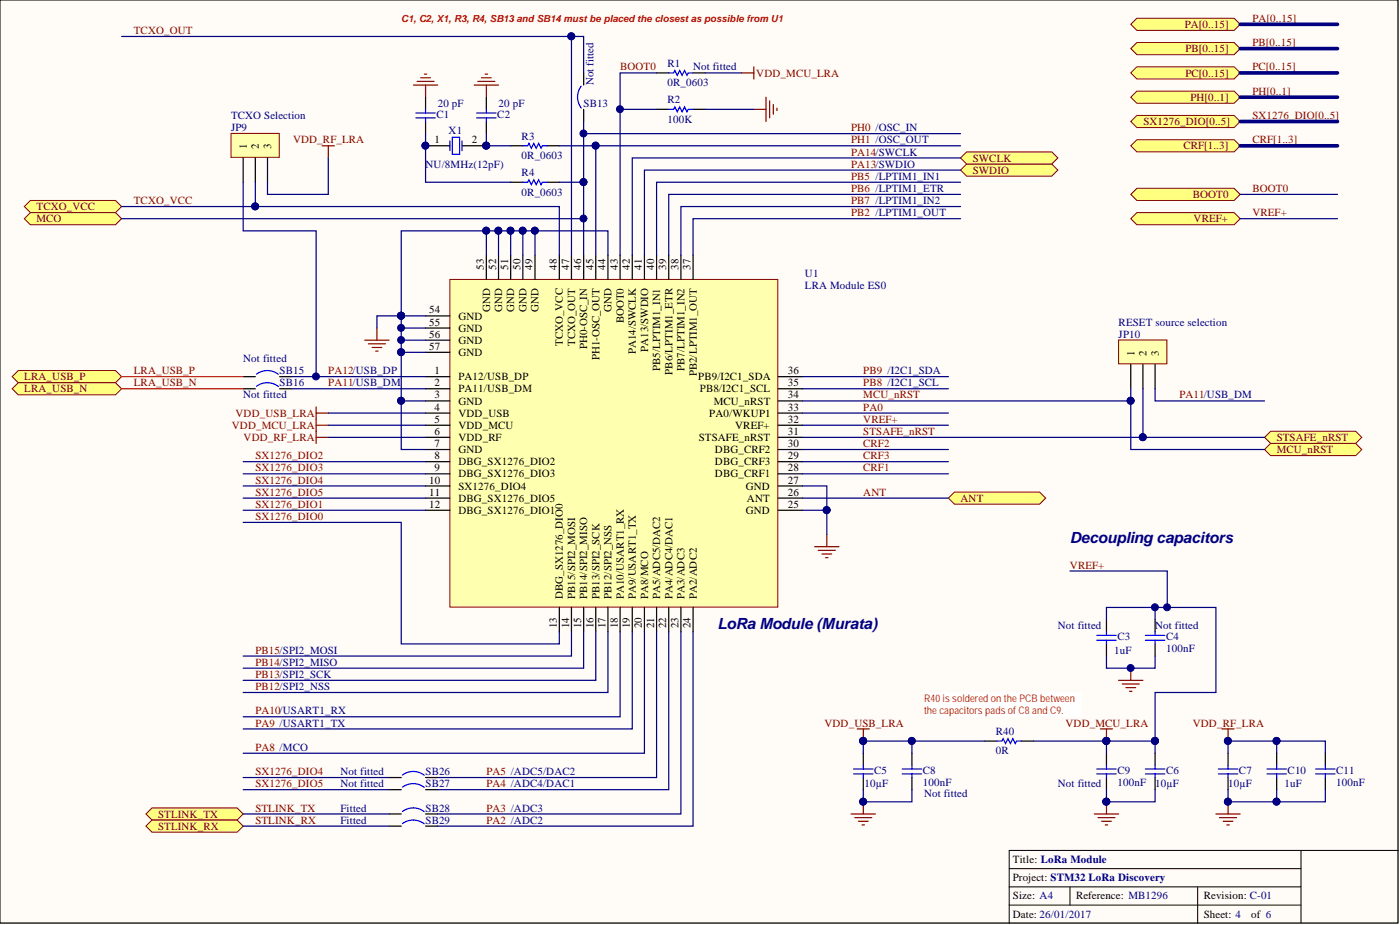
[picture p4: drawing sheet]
<svg xmlns="http://www.w3.org/2000/svg" width="292mm" height="193mm" viewBox="0 0 292 193" stroke-linecap="round" stroke-linejoin="round" font-family="sans-serif">
<defs><g id="words">
<g font-size="3.2" fill="#000080">
<text x="223.2" y="113.4">Decoupling capacitors</text>
<text x="149.7" y="131.1">LoRa Module (Murata)</text>
</g>
<g font-size="2.3" fill="#800000">
<text x="247.2" y="5.8">PA[0..15]</text>
<text x="261.3" y="4.6">PA[0..15]</text>
<text x="27.9" y="7.1">TCXO_OUT</text>
<text x="247.3" y="10.9">PB[0..15]</text>
<text x="261.3" y="9.6">PB[0..15]</text>
<text x="129.4" y="14.7">BOOT0</text>
<text x="157.8" y="16">VDD_MCU_LRA</text>
<text x="247.3" y="16">PC[0..15]</text>
<text x="261.3" y="14.7">PC[0..15]</text>
<text x="248.4" y="21">PH[0..1]</text>
<text x="261.3" y="19.8">PH[0..1]</text>
<text x="61.1" y="29.9">VDD_RF_LRA</text>
<text x="177.6" y="29.9">PH1 /OSC_OUT</text>
<text x="177.6" y="27.4">PH0 /OSC_IN</text>
<text x="238.6" y="26.1">SX1276_DIO[0..5]</text>
<text x="261.3" y="24.8">SX1276_DIO[0..5]</text>
<text x="261.3" y="29.9">CRF[1..3]</text>
<text x="177.6" y="35">PA13/SWDIO</text>
<text x="177.6" y="32.4">PA14/SWCLK</text>
<text x="203" y="33.7">SWCLK</text>
<text x="246.9" y="31.2">CRF[1..3]</text>
<text x="177.6" y="37.5">PB5 /LPTIM1_IN1</text>
<text x="177.6" y="40">PB6 /LPTIM1_ETR</text>
<text x="203" y="36.2">SWDIO</text>
<text x="248.9" y="41.3">BOOT0</text>
<text x="261.3" y="40">BOOT0</text>
<text x="7.6" y="43.8">TCXO_VCC</text>
<text x="7.6" y="46.4">MCO</text>
<text x="27.9" y="42.6">TCXO_VCC</text>
<text x="177.6" y="42.6">PB7 /LPTIM1_IN2</text>
<text x="177.6" y="45.1">PB2 /LPTIM1_OUT</text>
<text x="249" y="46.4">VREF+</text>
<text x="261.3" y="45.1">VREF+</text>
<text x="5.1" y="79.3">LRA_USB_P</text>
<text x="5.1" y="81.9">LRA_USB_N</text>
<text x="27.9" y="78.1">LRA_USB_P</text>
<text x="27.9" y="80.6">LRA_USB_N</text>
<text x="68.5" y="80.6">PA11/USB_DM</text>
<text x="68.5" y="78.1">PA12/USB_DP</text>
<text x="180.1" y="80.6">PB8 /I2C1_SCL</text>
<text x="180.1" y="78.1">PB9 /I2C1_SDA</text>
<text x="180.1" y="83.1">MCU_nRST</text>
<text x="246.1" y="83.1">PA11/USB_DM</text>
<text x="48.4" y="89.5">VDD_MCU_LRA</text>
<text x="49.1" y="86.9">VDD_USB_LRA</text>
<text x="180.1" y="88.2">VREF+</text>
<text x="180.1" y="85.7">PA0</text>
<text x="50.8" y="92">VDD_RF_LRA</text>
<text x="53.3" y="95.8">SX1276_DIO2</text>
<text x="180.1" y="95.8">CRF3</text>
<text x="180.1" y="93.3">CRF2</text>
<text x="180.1" y="90.7">STSAFE_nRST</text>
<text x="266.4" y="92">STSAFE_nRST</text>
<text x="266.4" y="94.5">MCU_nRST</text>
<text x="53.3" y="98.3">SX1276_DIO3</text>
<text x="53.3" y="100.9">SX1276_DIO4</text>
<text x="180.1" y="98.3">CRF1</text>
<text x="53.3" y="103.4">SX1276_DIO5</text>
<text x="53.3" y="105.9">SX1276_DIO1</text>
<text x="180.1" y="103.4">ANT</text>
<text x="200.4" y="104.7">ANT</text>
<text x="53.3" y="108.5">SX1276_DIO0</text>
<text x="223.2" y="118.6">VREF+</text>
<text x="53.3" y="136.4">PB15/SPI2_MOSI</text>
<text x="53.3" y="138.9">PB14/SPI2_MISO</text>
<text x="53.3" y="141.4">PB13/SPI2_SCK</text>
<text x="53.3" y="144">PB12/SPI2_NSS</text>
<text x="53.3" y="149">PA10/USART1_RX</text>
<text x="53.3" y="151.6">PA9 /USART1_TX</text>
<text x="172" y="151.6">VDD_USB_LRA</text>
<text x="222.3" y="151.6">VDD_MCU_LRA</text>
<text x="248.9" y="151.6">VDD_RF_LRA</text>
<text x="53.3" y="156.6">PA8 /MCO</text>
<text x="53.3" y="161.7">SX1276_DIO4</text>
<text x="101.5" y="161.7">PA5 /ADC5/DAC2</text>
<text x="53.3" y="164.2">SX1276_DIO5</text>
<text x="101.5" y="164.2">PA4 /ADC4/DAC1</text>
<text x="33" y="170.6">STLINK_TX</text>
<text x="33" y="173.1">STLINK_RX</text>
<text x="53.3" y="169.3">STLINK_TX</text>
<text x="53.3" y="171.8">STLINK_RX</text>
<text x="101.5" y="169.3">PA3 /ADC3</text>
<text x="101.5" y="171.8">PA2 /ADC2</text>
</g>
<g font-size="2.3" fill="#000080">
<text x="123.8" y="17.7" transform="rotate(-90 123.8 17.7)">Not fitted</text>
<text x="139.3" y="13.9">R1</text>
<text x="139.3" y="18">0R_0603</text>
<text x="144.6" y="14.7">Not fitted</text>
<text x="91.3" y="22.3">20 pF</text>
<text x="104" y="22.3">20 pF</text>
<text x="121.8" y="22.3">SB13</text>
<text x="139.3" y="21.5">R2</text>
<text x="48.2" y="27.4">JP9</text>
<text x="48.2" y="24.8">TCXO Selection</text>
<text x="91.1" y="24.6">C1</text>
<text x="93.6" y="27.9">X1</text>
<text x="103.8" y="24.6">C2</text>
<text x="108.8" y="29.2">R3</text>
<text x="139.3" y="25.6">100K</text>
<text x="88.8" y="35">NU/8MHz(12pF)</text>
<text x="108.8" y="33.2">0R_0603</text>
<text x="108.8" y="36.8">R4</text>
<text x="108.8" y="40.8">0R_0603</text>
<text x="167.9" y="57.8">U1</text>
<text x="167.9" y="60.3">LRA Module ES0</text>
<text x="233.4" y="70.5">JP10</text>
<text x="233.4" y="67.9">RESET source selection</text>
<text x="50.7" y="75.5">Not fitted</text>
<text x="50.7" y="83.1">Not fitted</text>
<text x="58.3" y="78.1">SB15</text>
<text x="58.3" y="80.6">SB16</text>
<text x="220.7" y="131.3">Not fitted</text>
<text x="241" y="131.3">Not fitted</text>
<text x="232.5" y="136.4">1uF</text>
<text x="233.1" y="133.6">C3</text>
<text x="243.3" y="133.6">C4</text>
<text x="243.3" y="136.1">100nF</text>
<text x="207.8" y="153.3">R40</text>
<text x="71" y="161.7">Not fitted</text>
<text x="88.8" y="161.7">SB26</text>
<text x="182.4" y="161.4">C5</text>
<text x="192.5" y="161.4">C8</text>
<text x="207.8" y="157.4">0R</text>
<text x="233.1" y="161.4">C9</text>
<text x="243.3" y="161.4">C6</text>
<text x="258.5" y="161.4">C7</text>
<text x="268.7" y="161.4">C10</text>
<text x="278.8" y="161.4">C11</text>
<text x="71" y="164.2">Not fitted</text>
<text x="88.8" y="164.2">SB27</text>
<text x="180.4" y="164.2">10µF</text>
<text x="192.5" y="164">100nF</text>
<text x="192.8" y="166.3">Not fitted</text>
<text x="220.7" y="164.2">Not fitted</text>
<text x="233.1" y="164">100nF</text>
<text x="241" y="164.2">10µF</text>
<text x="256.2" y="164.2">10µF</text>
<text x="268" y="164.2">1uF</text>
<text x="278.8" y="164">100nF</text>
<text x="71" y="169.3">Fitted</text>
<text x="71" y="171.8">Fitted</text>
<text x="88.8" y="171.8">SB29</text>
<text x="88.8" y="169.3">SB28</text>
</g>
<g font-size="2.3">
<text x="90.7" y="29.9">1</text>
<text x="98.4" y="29.9">2</text>
<text x="51.5" y="31.2" transform="rotate(-90 51.5 31.2)">1</text>
<text x="54" y="31.2" transform="rotate(-90 54 31.2)">2</text>
<text x="56.6" y="31.2" transform="rotate(-90 56.6 31.2)">3</text>
<text x="101" y="56.3" transform="rotate(-90 101 56.3)">53</text>
<text x="103.5" y="56.3" transform="rotate(-90 103.5 56.3)">52</text>
<text x="106" y="56.3" transform="rotate(-90 106 56.3)">51</text>
<text x="108.6" y="56.3" transform="rotate(-90 108.6 56.3)">50</text>
<text x="111.1" y="56.3" transform="rotate(-90 111.1 56.3)">49</text>
<text x="116.2" y="56.3" transform="rotate(-90 116.2 56.3)">48</text>
<text x="118.7" y="56.3" transform="rotate(-90 118.7 56.3)">47</text>
<text x="121.3" y="56.3" transform="rotate(-90 121.3 56.3)">46</text>
<text x="123.8" y="56.3" transform="rotate(-90 123.8 56.3)">45</text>
<text x="126.3" y="56.3" transform="rotate(-90 126.3 56.3)">44</text>
<text x="128.9" y="56.3" transform="rotate(-90 128.9 56.3)">43</text>
<text x="131.4" y="56.3" transform="rotate(-90 131.4 56.3)">42</text>
<text x="133.9" y="56.3" transform="rotate(-90 133.9 56.3)">41</text>
<text x="136.5" y="56.3" transform="rotate(-90 136.5 56.3)">40</text>
<text x="139" y="56.3" transform="rotate(-90 139 56.3)">39</text>
<text x="141.6" y="56.3" transform="rotate(-90 141.6 56.3)">38</text>
<text x="144.1" y="56.3" transform="rotate(-90 144.1 56.3)">37</text>
<text x="89.6" y="65.4">54</text>
<text x="102.2" y="65.1" transform="rotate(-90 102.2 65.1)">GND</text>
<text x="104.8" y="65.1" transform="rotate(-90 104.8 65.1)">GND</text>
<text x="107.3" y="65.1" transform="rotate(-90 107.3 65.1)">GND</text>
<text x="109.8" y="65.1" transform="rotate(-90 109.8 65.1)">GND</text>
<text x="112.4" y="65.1" transform="rotate(-90 112.4 65.1)">GND</text>
<text x="127.6" y="65.1" transform="rotate(-90 127.6 65.1)">GND</text>
<text x="89.6" y="67.9">55</text>
<text x="89.6" y="70.5">56</text>
<text x="95.6" y="66.7">GND</text>
<text x="95.6" y="69.2">GND</text>
<text x="95.6" y="71.7">GND</text>
<text x="130.1" y="67.4" transform="rotate(-90 130.1 67.4)">BOOT0</text>
<text x="89.6" y="73">57</text>
<text x="95.6" y="74.3">GND</text>
<text x="117.5" y="72.2" transform="rotate(-90 117.5 72.2)">TCXO_VCC</text>
<text x="120" y="72.2" transform="rotate(-90 120 72.2)">TCXO_OUT</text>
<text x="122.5" y="72.9" transform="rotate(-90 122.5 72.9)">PH0-OSC_IN</text>
<text x="125.1" y="75.2" transform="rotate(-90 125.1 75.2)">PH1-OSC_OUT</text>
<text x="132.7" y="73.9" transform="rotate(-90 132.7 73.9)">PA14/SWCLK</text>
<text x="135.2" y="73.4" transform="rotate(-90 135.2 73.4)">PA13/SWDIO</text>
<text x="137.8" y="77.4" transform="rotate(-90 137.8 77.4)">PB5/LPTIM1_IN1</text>
<text x="142.8" y="77.4" transform="rotate(-90 142.8 77.4)">PB7/LPTIM1_IN2</text>
<text x="236.7" y="74.3" transform="rotate(-90 236.7 74.3)">1</text>
<text x="239.2" y="74.3" transform="rotate(-90 239.2 74.3)">2</text>
<text x="241.8" y="74.3" transform="rotate(-90 241.8 74.3)">3</text>
<text x="90.7" y="78.1">1</text>
<text x="90.7" y="80.6">2</text>
<text x="90.7" y="83.1">3</text>
<text x="95.6" y="79.3">PA12/USB_DP</text>
<text x="95.6" y="81.9">PA11/USB_DM</text>
<text x="140.3" y="78.1" transform="rotate(-90 140.3 78.1)">PB6/LPTIM1_ETR</text>
<text x="145.4" y="78.5" transform="rotate(-90 145.4 78.5)">PB2/LPTIM1_OUT</text>
<text x="145.7" y="79.3">PB9/I2C1_SDA</text>
<text x="146" y="81.9">PB8/I2C1_SCL</text>
<text x="164.4" y="83.1">34</text>
<text x="164.4" y="80.6">35</text>
<text x="164.4" y="78.1">36</text>
<text x="90.7" y="85.7">4</text>
<text x="90.7" y="88.2">5</text>
<text x="95.6" y="84.4">GND</text>
<text x="95.6" y="86.9">VDD_USB</text>
<text x="95.6" y="89.5">VDD_MCU</text>
<text x="148" y="86.9">PA0/WKUP1</text>
<text x="148.9" y="84.4">MCU_nRST</text>
<text x="153.4" y="89.5">VREF+</text>
<text x="164.4" y="88.2">32</text>
<text x="164.4" y="85.7">33</text>
<text x="90.7" y="90.7">6</text>
<text x="90.7" y="93.3">7</text>
<text x="90.7" y="95.8">8</text>
<text x="95.6" y="92">VDD_RF</text>
<text x="95.6" y="94.5">GND</text>
<text x="145.8" y="92">STSAFE_nRST</text>
<text x="149.2" y="94.5">DBG_CRF2</text>
<text x="164.4" y="95.8">29</text>
<text x="164.4" y="93.3">30</text>
<text x="164.4" y="90.7">31</text>
<text x="89.6" y="100.9">10</text>
<text x="90.7" y="98.3">9</text>
<text x="95.6" y="97.1">DBG_SX1276_DIO2</text>
<text x="95.6" y="99.6">DBG_SX1276_DIO3</text>
<text x="149.2" y="99.6">DBG_CRF1</text>
<text x="149.2" y="97.1">DBG_CRF3</text>
<text x="164.4" y="100.9">27</text>
<text x="164.4" y="98.3">28</text>
<text x="89.6" y="103.4">11</text>
<text x="89.6" y="105.9">12</text>
<text x="95.6" y="102.1">SX1276_DIO4</text>
<text x="95.6" y="104.7">DBG_SX1276_DIO5</text>
<text x="95.6" y="107.2">DBG_SX1276_DIO1</text>
<text x="155.6" y="107.2">GND</text>
<text x="155.6" y="102.1">GND</text>
<text x="155.8" y="104.7">ANT</text>
<text x="164.4" y="105.9">25</text>
<text x="164.4" y="103.4">26</text>
<text x="117.5" y="124.9" transform="rotate(-90 117.5 124.9)">DBG_SX1276_DIO0</text>
<text x="120" y="124.9" transform="rotate(-90 120 124.9)">PB15/SPI2_MOSI</text>
<text x="122.5" y="124.9" transform="rotate(-90 122.5 124.9)">PB14/SPI2_MISO</text>
<text x="125.1" y="124.9" transform="rotate(-90 125.1 124.9)">PB13/SPI2_SCK</text>
<text x="127.6" y="124.9" transform="rotate(-90 127.6 124.9)">PB12/SPI2_NSS</text>
<text x="130.1" y="124.9" transform="rotate(-90 130.1 124.9)">PA10/USART1_RX</text>
<text x="132.7" y="124.9" transform="rotate(-90 132.7 124.9)">PA9/USART1_TX</text>
<text x="135.2" y="124.9" transform="rotate(-90 135.2 124.9)">PA8/MCO</text>
<text x="137.8" y="124.9" transform="rotate(-90 137.8 124.9)">PA5/ADC5/DAC2</text>
<text x="140.3" y="124.9" transform="rotate(-90 140.3 124.9)">PA4/ADC4/DAC1</text>
<text x="142.8" y="124.9" transform="rotate(-90 142.8 124.9)">PA3/ADC3</text>
<text x="145.4" y="124.9" transform="rotate(-90 145.4 124.9)">PA2/ADC2</text>
<text x="116.2" y="131" transform="rotate(-90 116.2 131)">13</text>
<text x="118.7" y="131" transform="rotate(-90 118.7 131)">14</text>
<text x="121.3" y="131" transform="rotate(-90 121.3 131)">15</text>
<text x="123.8" y="131" transform="rotate(-90 123.8 131)">16</text>
<text x="126.3" y="131" transform="rotate(-90 126.3 131)">17</text>
<text x="128.9" y="131" transform="rotate(-90 128.9 131)">18</text>
<text x="131.4" y="131" transform="rotate(-90 131.4 131)">19</text>
<text x="133.9" y="131" transform="rotate(-90 133.9 131)">20</text>
<text x="136.5" y="131" transform="rotate(-90 136.5 131)">21</text>
<text x="139" y="131" transform="rotate(-90 139 131)">22</text>
<text x="141.6" y="131" transform="rotate(-90 141.6 131)">23</text>
<text x="144.1" y="131" transform="rotate(-90 144.1 131)">24</text>
<text x="211.3" y="179.9">Title: LoRa Module</text>
<text x="211.3" y="183.7">Project: STM32 LoRa Discovery</text>
<text x="211.3" y="187.6">Size: A4</text>
<text x="211.3" y="191.4">Date: 26/01/2017</text>
<text x="224.5" y="187.6">Reference: MB1296</text>
<text x="251.2" y="191.4">Sheet: 4</text>
<text x="251.2" y="187.6">Revision: C-01</text>
<text x="261" y="191.4">of 6</text>
</g>
<g font-size="2.2" fill="#ee0e22">
<text x="192.8" y="146.5">R40 is soldered on the PCB between</text>
<text x="192.8" y="149">the capacitors pads of C8 and C9.</text>
</g>
<text font-size="2" fill="#f00" x="83.7" y="4.7">C1, C2, X1, R3, R4, SB13 and SB14 must be placed the closest as possible from U1</text>
</g></defs>
<path d="M0 0h291.7v192.5h-291.7z" fill="#fffcf8" stroke="#000" stroke-width=".21"/>
<path d="M271.4 177.4v15.2M291.7 177.4h-81.1v15.2M210.6 181.2h60.8M210.6 185h60.8M210.6 188.8h60.8M223.2 185v3.8M249.9 185v7.6" fill="none" stroke="#000" stroke-width=".21"/>
<g fill="none" stroke="#800000" stroke-width=".25">
<path d="M76.1 71h5.1M76.9 71.7h3.5M77.6 72.5h2.1M78.4 73.2h.5M78.6 68.4v2.6M66 84.9v7.6M66 91.2h2.5M66 88.7h2.5M66 86.2h2.5M170 114.1h5M170.7 114.8h3.6M171.5 115.6h2"/>
<path d="M172.3 116.3h.5M172.5 111.5v2.6M178.8 152.1h2.6M180.1 152.1v2.5M229.6 152.1h2.5M230.9 152.1v2.5M255 152.1h2.5M256.2 152.1v2.5M177.6 169.8h5.1M178.3 170.6h3.6M179.1 171.3h2M179.9 172.1h.5"/>
<path d="M180.1 167.3v2.5M228.3 169.8h5.1M229.1 170.6h3.5M229.8 171.3h2.1M230.6 172.1h.5M230.9 167.3v2.5M253.7 169.8h5.1M254.4 170.6h3.6M255.2 171.3h2M256 172.1h.5M256.2 167.3v2.5"/>
</g>
<g fill="#000080" stroke="#000080" stroke-width=".21">
<circle cx="180.1" cy="154.6" r=".72"/>
<circle cx="230.8" cy="154.6" r=".72"/>
<circle cx="256.2" cy="154.6" r=".72"/>
<circle cx="180.1" cy="167.2" r=".72"/>
<circle cx="230.8" cy="167.2" r=".72"/>
<circle cx="256.2" cy="167.2" r=".72"/>
</g>
<path d="M81.2 172.3h2.5M81.2 162.2h2.5M81.2 164.7h2.5M81.2 169.8h2.5M88.8 172.3h2.5M88.8 162.2h2.5M88.8 164.7h2.5M88.8 169.8h2.5" fill="none" stroke="#000" stroke-width=".25"/>
<path d="M84 171.8a3.8 3.8 0 0 1 4.5 .1M84 161.7a3.8 3.8 0 0 1 4.5 0M84 164.2a3.8 3.8 0 0 1 4.5 .1M84 169.3a3.8 3.8 0 0 1 4.5 0" fill="none" stroke="#00f" stroke-width=".25"/>
<path d="M233.4 70.9h10.1v5h-10.1z" fill="#ffffb0" stroke="#800000" stroke-width=".21"/>
<path d="M235.9 76v5.1M238.5 76v5.1M241 76v5.1" fill="none" stroke="#000" stroke-width=".25"/>
<path d="M48.2 27.8h10.1v5h-10.1z" fill="#ffffb0" stroke="#800000" stroke-width=".21"/>
<path d="M137 15.2h2.5M144.6 15.2h2.5M50.7 33v5M53.3 33v5M55.8 33v5M50.7 78.6h2.6M58.3 78.6h2.6M50.7 81.1h2.6M58.3 81.1h2.6" fill="none" stroke="#000" stroke-width=".25"/>
<g fill="none" stroke="#800000" stroke-width=".25">
<path d="M86.3 17.7h5M87 17h3.6M87.8 16.2h2M88.5 15.5h.5M88.8 17.7v2.6M98.9 17.7h5.1M99.7 17h3.6M100.5 16.2h2M101.2 15.5h.5M101.5 17.7v2.6M154.7 15.2h2.6M157.3 13.9v2.6"/>
<path d="M67.2 30.4h2.6M68.5 30.4v2.6M157.3 22.8h2.5M159.8 20.3v5M160.6 21v3.6M161.3 21.8v2M162.1 22.6v.5"/>
</g>
<path d="M139.5 15.2h1l.3-.5 .5 1 .5-1 .5 1 .5-1 .5 1 .3-.5h1M53.5 78.1a3.8 3.8 0 0 1 4.6 0M53.5 80.6a3.8 3.8 0 0 1 4.6 0" fill="none" stroke="#00f" stroke-width=".25"/>
<g fill="#ffff80" stroke="#800000" stroke-width=".21">
<path d="M2.5 78.6l1.3-1.3h20.3l1.3 1.3-1.3 1.2h-20.3z" fill-rule="evenodd"/>
<path d="M2.5 81.1l1.3-1.3h20.3l1.3 1.3-1.3 1.3h-20.3z" fill-rule="evenodd"/>
<path d="M30.4 169.8l1.3-1.3h17.8l1.2 1.3-1.2 1.3h-17.8z" fill-rule="evenodd"/>
<path d="M30.4 172.3l1.3-1.2h17.8l1.2 1.2-1.2 1.3h-17.8z" fill-rule="evenodd"/>
<path d="M197.9 103.9l1.2-1.3h17.8l1.3 1.3-1.3 1.3h-17.8z" fill-rule="evenodd"/>
<path d="M263.8 91.2l1.3-1.2h17.8l1.2 1.2-1.2 1.3h-17.8z" fill-rule="evenodd"/>
<path d="M263.8 93.8l1.3-1.3h17.8l1.2 1.3-1.2 1.2h-17.8z" fill-rule="evenodd"/>
<path d="M5.1 43.1l1.2-1.3h17.8l1.3 1.3-1.3 1.3h-17.8z" fill-rule="evenodd"/>
<path d="M5.1 45.6l1.2-1.2h17.8l1.3 1.2-1.3 1.3h-17.8z" fill-rule="evenodd"/>
<path d="M235.9 5.1l1.3-1.3h20.3l1.3 1.3-1.3 1.2h-20.3z" fill-rule="evenodd"/>
<path d="M235.9 10.1l1.3-1.2h20.3l1.3 1.2-1.3 1.3h-20.3z" fill-rule="evenodd"/>
<path d="M235.9 15.2l1.3-1.3h20.3l1.3 1.3-1.3 1.3h-20.3z" fill-rule="evenodd"/>
<path d="M235.9 25.3l1.3-1.2h20.3l1.3 1.2-1.3 1.3h-20.3z" fill-rule="evenodd"/>
<path d="M235.9 30.4l1.3-1.2h20.3l1.3 1.2-1.3 1.3h-20.3z" fill-rule="evenodd"/>
<path d="M235.9 40.6l1.3-1.3h20.3l1.3 1.3-1.3 1.2h-20.3z" fill-rule="evenodd"/>
<path d="M235.9 20.3l1.3-1.3h20.3l1.3 1.3-1.3 1.2h-20.3z" fill-rule="evenodd"/>
<path d="M200.4 35.5l1.3-1.3h17.7l1.3 1.3-1.3 1.3h-17.7z" fill-rule="evenodd"/>
<path d="M200.4 33l1.3-1.3h17.7l1.3 1.3-1.3 1.2h-17.7z" fill-rule="evenodd"/>
</g>
<path d="M93.9 58.3h68.4v68.3h-68.4z" fill="#ffffb0" stroke="#800000" stroke-width=".21"/>
<g fill="none" stroke="#000" stroke-width=".25">
<path d="M121.8 15.2v2.5M88.8 20.3v2.5M88.8 25.3v2.6M88.8 30.4h5.1M96.4 30.4h5.1M101.5 20.3v2.5M101.5 25.3v2.6M106.5 30.4h2.6M106.5 38h2.6M114.2 30.4h2.5M114.2 38h2.5M121.8 22.8v2.5"/>
<path d="M137 22.8h2.5M144.6 22.8h2.5M101.5 53.2v5.1M104 53.2v5.1M106.5 53.2v5.1M109.1 53.2v5.1M111.6 53.2v5.1M116.7 53.2v5.1M119.2 53.2v5.1M121.8 53.2v5.1M124.3 53.2v5.1M126.8 53.2v5.1"/>
<path d="M129.4 53.2v5.1M131.9 53.2v5.1M134.5 53.2v5.1M137 53.2v5.1M139.5 53.2v5.1M142.1 53.2v5.1M144.6 53.2v5.1M88.8 78.6h5.1M88.8 65.9h5.1M88.8 68.4h5.1M88.8 71h5.1M88.8 73.5h5.1"/>
<path d="M162.4 78.6h5M88.8 81.1h5.1M88.8 83.6h5.1M88.8 86.2h5.1M88.8 88.7h5.1M88.8 91.2h5.1M88.8 93.8h5.1M88.8 96.3h5.1M88.8 98.8h5.1M162.4 81.1h5M162.4 83.6h5M162.4 86.2h5"/>
<path d="M162.4 88.7h5M162.4 91.2h5M162.4 93.8h5M162.4 96.3h5M162.4 98.8h5M88.8 101.4h5.1M88.8 103.9h5.1M88.8 106.4h5.1M162.4 101.4h5M162.4 103.9h5M162.4 106.4h5M116.7 126.7v5.1"/>
<path d="M119.2 126.7v5.1M121.8 126.7v5.1M124.3 126.7v5.1M126.8 126.7v5.1M129.4 126.7v5.1M131.9 126.7v5.1M134.5 126.7v5.1M137 126.7v5.1M139.5 126.7v5.1M142.1 126.7v5.1M144.6 126.7v5.1M230.9 129.3v2.5"/>
<path d="M230.9 134.3v2.6M241 129.3v2.5M241 134.3v2.6M180.1 157.1v2.6M190.3 157.1v2.6M230.9 157.1v2.6M241 157.1v2.6M256.2 157.1v2.6M266.4 157.1v2.6M276.5 157.1v2.6M180.1 162.2v2.5M190.3 162.2v2.5"/>
<path d="M230.9 162.2v2.5M241 162.2v2.5M256.2 162.2v2.5M266.4 162.2v2.5M276.5 162.2v2.5"/>
</g>
<g fill="none" stroke="#00f" stroke-width=".25">
<path d="M121.3 18a3.8 3.8 0 0 0 0 4.5M86.8 23.6h4M86.8 24.6h4M88.8 22.8v.8M88.8 24.6v.7M93.9 29.4v2M94.4 28.6h1.5v3.6h-1.5zM96.4 29.4v2M99.4 23.6h4.1M99.4 24.6h4.1M101.5 22.8v.8M101.5 24.6v.7"/>
<path d="M109.1 30.4h1l.3-.5 .5 1 .5-1 .5 1 .5-1 .5 1 .2-.5h1.1M109.1 38h1l.3-.5 .5 1 .5-1 .5 1 .5-1 .5 1 .2-.5h1.1M139.5 22.8h1l.3-.5 .5 1 .5-1 .5 1 .5-1 .5 1 .3-.5h1M228.8 132.6h4.1M228.8 133.6h4.1M230.9 131.8v.8M230.9 133.6v.7M239 132.6h4M239 133.6h4M241 131.8v.8M241 133.6v.7M180.1 159.7v.7"/>
<path d="M190.3 159.7v.7M230.9 159.7v.7M241 159.7v.7M256.2 159.7v.7M266.4 159.7v.7M276.5 159.7v.7M178.1 160.4h4M178.1 161.4h4M180.1 161.4v.8M188.2 160.4h4.1M188.2 161.4h4.1M190.3 161.4v.8"/>
<path d="M228.8 160.4h4.1M228.8 161.4h4.1M230.9 161.4v.8M239 160.4h4M239 161.4h4M241 161.4v.8M254.2 160.4h4.1M254.2 161.4h4.1M256.2 161.4v.8M264.3 160.4h4.1M264.3 161.4h4.1M266.4 161.4v.8"/>
<path d="M274.5 160.4h4M274.5 161.4h4M276.5 161.4v.8"/>
</g>
<g fill="#000080" stroke="#000080" stroke-width=".21">
<circle cx="88.8" cy="30.4" r=".72"/>
<circle cx="101.4" cy="30.4" r=".72"/>
<circle cx="235.9" cy="139.4" r=".72"/>
<circle cx="83.7" cy="68.4" r=".72"/>
<circle cx="83.7" cy="70.9" r=".72"/>
<circle cx="101.4" cy="48.1" r=".72"/>
<circle cx="83.7" cy="65.9" r=".72"/>
<circle cx="104" cy="48.1" r=".72"/>
<circle cx="106.5" cy="48.1" r=".72"/>
<circle cx="109" cy="48.1" r=".72"/>
<circle cx="111.6" cy="48.1" r=".72"/>
<circle cx="83.7" cy="83.6" r=".72"/>
<circle cx="83.7" cy="73.5" r=".72"/>
<circle cx="172.5" cy="106.4" r=".72"/>
<circle cx="180.1" cy="167.2" r=".72"/>
<circle cx="256.2" cy="154.6" r=".72"/>
<circle cx="266.3" cy="154.6" r=".72"/>
<circle cx="266.3" cy="167.2" r=".72"/>
<circle cx="256.2" cy="167.2" r=".72"/>
<circle cx="235.9" cy="83.6" r=".72"/>
<circle cx="238.4" cy="91.2" r=".72"/>
<circle cx="53.2" cy="43.1" r=".72"/>
<circle cx="129.3" cy="22.8" r=".72"/>
<circle cx="124.3" cy="30.4" r=".72"/>
<circle cx="65.9" cy="78.5" r=".72"/>
<circle cx="121.7" cy="45.6" r=".72"/>
<circle cx="119.2" cy="7.6" r=".72"/>
<circle cx="121.7" cy="38" r=".72"/>
<circle cx="121.7" cy="27.8" r=".72"/>
</g>
<path d="M235.9 139.4v2.5M233.4 141.9h5.1M234.2 142.7h3.5M234.9 143.5h2M235.7 144.2h.5" fill="none" stroke="#800000" stroke-width=".25"/>
<g fill="none" stroke="#000080" stroke-width=".25">
<path d="M25.4 7.6h93.8v45.6M119.2 7.6h2.6v7.6M137 15.2h-7.6v38M147.1 15.2h7.6M50.7 38v10.2h15.3v30.4M53.3 38v5.1h63.4v10.1M68.5 33v7.6h-12.7v-2.6M88.8 27.9v10.1h17.7M101.5 27.9v2.5h5M116.7 38h5.1v15.2M116.7 30.4h7.6v22.8M121.8 25.3v12.7"/>
<path d="M121.8 27.9h78.6M124.3 30.4h76.1M129.4 22.8h7.6M147.1 22.8h10.2M200.4 33h-68.5v20.2M200.4 35.5h-65.9v17.7M200.4 38h-63.4v15.2M25.4 43.1h27.9M25.4 45.6h96.4M101.5 53.2v-5h-17.8v17.7M101.5 48.2h2.5v5M104 48.2h2.5v5"/>
<path d="M106.5 48.2h2.6v5M109.1 48.2h2.5v5M111.6 48.2h15.2v5M200.4 40.6h-60.9v12.6M200.4 43.1h-58.3v10.1M200.4 45.6h-55.8v7.6M258.8 40.6h20.3M60.9 78.6h27.9M83.7 73.5v10.1h5.1M83.7 65.9h-5.1v2.5M83.7 65.9v7.6h5.1M83.7 68.4h5.1"/>
<path d="M83.7 71h5.1M83.7 65.9h5.1M167.4 78.6h30.5M50.7 96.3h38.1M50.7 98.8h38.1M60.9 81.1h27.9M68.5 88.7h20.3M68.5 86.2h20.3M68.5 91.2h20.3M83.7 83.6v10.2h5.1M167.4 88.7h30.5M167.4 81.1h30.5"/>
<path d="M167.4 86.2h30.5M167.4 96.3h30.5M167.4 98.8h30.5M167.4 93.8h30.5M235.9 81.1v2.5h-68.5M235.9 83.6v10.2h27.9M238.5 81.1v10.1h-71.1M238.5 91.2h25.3M241 81.1v2.5h22.8M50.7 109h33v25.3h33v-2.5M50.7 103.9h38.1M50.7 101.4h38.1"/>
<path d="M50.7 106.4h38.1M167.4 106.4h5.1v5.1M167.4 101.4h5.1v5M167.4 103.9h30.5M119.2 131.8v5.1h-68.5M121.8 131.8v7.6h-71.1M124.3 131.8v10.1h-73.6M126.8 131.8v12.7h-76.1M129.4 131.8v17.7h-78.7M131.9 131.8v20.3h-81.2M134.5 131.8v25.3h-83.8M137 131.8v30.4h-45.7"/>
<path d="M139.5 131.8v32.9h-48.2M142.1 131.8v38h-50.8M144.6 131.8v40.5h-53.3M230.9 136.9v2.5h10.1v-2.5M256.2 157.1v-2.5h10.2v2.5M266.4 154.6h10.1v2.5M50.7 162.2h30.5M50.7 164.7h30.5M50.7 169.8h30.5M50.7 172.3h30.5M180.1 164.7v2.6h10.2v-2.6M256.2 164.7v2.6h10.2v-2.6"/>
<path d="M276.5 164.7v2.6h-10.1"/>
</g>
<path d="M25.4 78.6h25.3M25.4 81.1h25.3" fill="none" stroke="#f00" stroke-width=".25"/>
<path d="M258.8 5.1h20.3M258.8 10.1h20.3M258.8 15.2h20.3M258.8 25.3h20.3M258.8 30.4h20.3M258.8 20.3h20.3" fill="none" stroke="#000080" stroke-width=".76"/>
<path d="M235.9 45.6l1.3-1.2h20.3l1.3 1.2-1.3 1.3h-20.3z" fill-rule="evenodd" fill="#ffff80" stroke="#800000" stroke-width=".21"/>
<path d="M258.8 45.6h20.3M223.2 119.1h20.3v7.6M230.9 129.3v-2.6h22.8v17.8h-12.7v10.1M241 126.7v2.6M180.1 157.1v-2.5h10.2v2.5M190.3 154.6h15.2M215.6 154.6h25.4M230.9 154.6v2.5M241 154.6v2.5M230.9 164.7v2.6h10.1v-2.6" fill="none" stroke="#000080" stroke-width=".25"/>
<path d="M205.5 154.6h2.5M213.1 154.6h2.5" fill="none" stroke="#000" stroke-width=".25"/>
<path d="M208 154.6h1l.3-.5 .5 1 .5-1 .5 1 .5-1 .5 1 .3-.5h1" fill="none" stroke="#00f" stroke-width=".25"/>
<g fill="#000080" stroke="#000080" stroke-width=".21">
<circle cx="241" cy="154.6" r=".72"/>
<circle cx="230.8" cy="154.6" r=".72"/>
<circle cx="230.8" cy="167.2" r=".72"/>
<circle cx="243.5" cy="126.7" r=".72"/>
<circle cx="241" cy="126.7" r=".72"/>
<circle cx="180.1" cy="154.6" r=".72"/>
<circle cx="190.2" cy="154.6" r=".72"/>
</g>
<path d="M192.8 144.5h32.9v5h-32.9z" fill="#fff" stroke="#fff" stroke-width=".21"/>
<use href="#words"/>
</svg>
